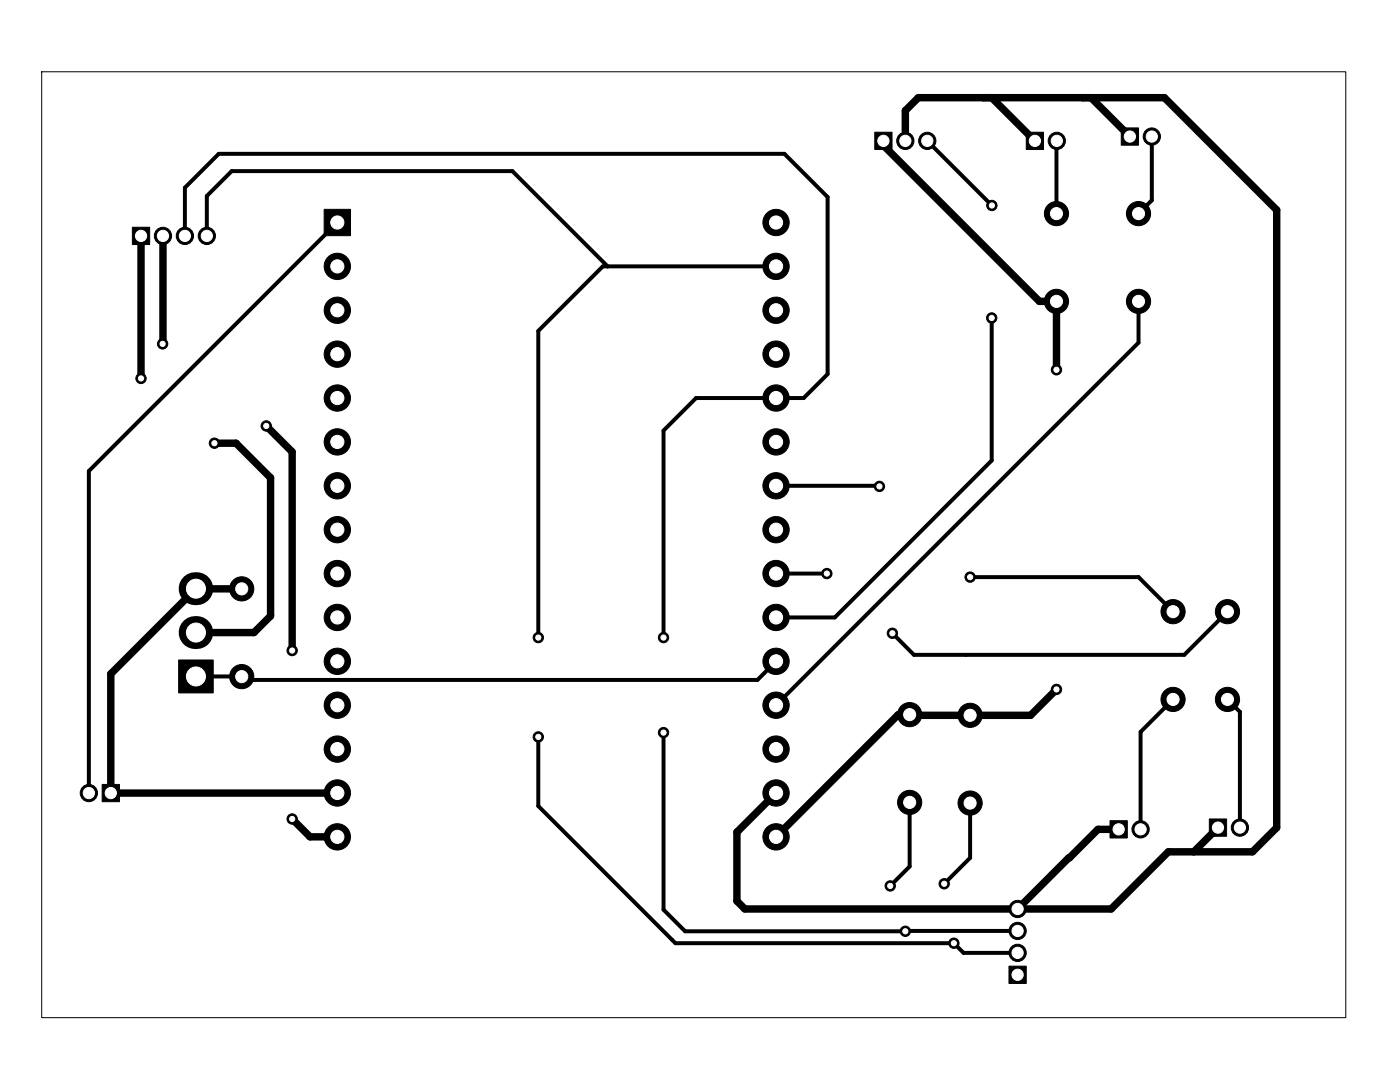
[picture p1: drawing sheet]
<svg xmlns="http://www.w3.org/2000/svg" width="81mm" height="62mm" viewBox="0 0 81 62" stroke-linecap="round" stroke-linejoin="round" font-family="sans-serif">
<path d="M2.4 4.2h75.5v54.7h-75.5z" fill="none" stroke="#000" stroke-width=".06"/>
<g fill="#000" stroke="#000" stroke-width=".06">
<path d="M7.7 13.2h1v1h-1zM18.8 12.1h1.5v1.5h-1.5zM50.6 7.7h1v1h-1zM59.4 7.7h1v1h-1zM64.9 7.4h1v1h-1zM5.9 45.4h1v1h-1zM10.3 38.2h2v1.9h-2zM58.4 55.9h1v1h-1zM64.3 47.5h1v1h-1zM70 47.4h1v1h-1z"/>
<circle cx="8.2" cy="13.7" r=".32"/>
<circle cx="9.4" cy="19.9" r=".3"/>
<circle cx="9.4" cy="13.7" r=".5"/>
<circle cx="9.4" cy="13.7" r=".32"/>
<circle cx="10.7" cy="13.7" r=".5"/>
<circle cx="10.7" cy="13.7" r=".32"/>
<circle cx="12" cy="13.7" r=".5"/>
<circle cx="12" cy="13.7" r=".32"/>
<circle cx="19.5" cy="18" r=".76"/>
<circle cx="19.5" cy="15.4" r=".76"/>
<circle cx="19.5" cy="15.4" r=".38"/>
<circle cx="19.5" cy="12.9" r=".38"/>
<circle cx="19.5" cy="18" r=".38"/>
<circle cx="44.9" cy="15.4" r=".76"/>
<circle cx="44.9" cy="18" r=".76"/>
<circle cx="44.9" cy="12.9" r=".76"/>
<circle cx="44.9" cy="18" r=".38"/>
<circle cx="44.9" cy="15.4" r=".38"/>
<circle cx="44.9" cy="12.9" r=".38"/>
<circle cx="51.1" cy="8.2" r=".33"/>
<circle cx="52.4" cy="8.2" r=".5"/>
<circle cx="52.4" cy="8.2" r=".33"/>
<circle cx="53.7" cy="8.2" r=".5"/>
<circle cx="53.7" cy="8.2" r=".33"/>
<circle cx="57.4" cy="18.4" r=".3"/>
<circle cx="57.4" cy="11.9" r=".3"/>
<circle cx="59.9" cy="8.2" r=".32"/>
<circle cx="61.2" cy="12.4" r=".7"/>
<circle cx="61.2" cy="17.4" r=".7"/>
<circle cx="61.2" cy="12.4" r=".35"/>
<circle cx="61.2" cy="17.4" r=".35"/>
<circle cx="61.2" cy="8.2" r=".5"/>
<circle cx="61.2" cy="8.2" r=".32"/>
<circle cx="65.4" cy="7.9" r=".33"/>
<circle cx="65.9" cy="12.4" r=".7"/>
<circle cx="65.9" cy="17.4" r=".7"/>
<circle cx="65.9" cy="17.4" r=".35"/>
<circle cx="65.9" cy="12.4" r=".35"/>
<circle cx="66.7" cy="7.9" r=".5"/>
<circle cx="66.7" cy="7.9" r=".33"/>
<circle cx="8.2" cy="21.9" r=".3"/>
<circle cx="11.3" cy="34.1" r=".55"/>
<circle cx="11.3" cy="39.2" r=".55"/>
<circle cx="11.3" cy="36.6" r=".55"/>
<circle cx="12.4" cy="25.7" r=".3"/>
<circle cx="14" cy="39.2" r=".7"/>
<circle cx="14" cy="34.1" r=".7"/>
<circle cx="14" cy="39.2" r=".35"/>
<circle cx="14" cy="34.1" r=".35"/>
<circle cx="15.4" cy="24.7" r=".3"/>
<circle cx="16.9" cy="37.7" r=".3"/>
<circle cx="19.5" cy="35.7" r=".76"/>
<circle cx="19.5" cy="33.2" r=".76"/>
<circle cx="19.5" cy="28.1" r=".76"/>
<circle cx="19.5" cy="30.7" r=".76"/>
<circle cx="19.5" cy="20.5" r=".76"/>
<circle cx="19.5" cy="23" r=".76"/>
<circle cx="19.5" cy="25.6" r=".76"/>
<circle cx="19.5" cy="38.3" r=".76"/>
<circle cx="19.5" cy="20.5" r=".38"/>
<circle cx="19.5" cy="33.2" r=".38"/>
<circle cx="19.5" cy="28.1" r=".38"/>
<circle cx="19.5" cy="30.7" r=".38"/>
<circle cx="19.5" cy="23" r=".38"/>
<circle cx="19.5" cy="38.3" r=".38"/>
<circle cx="19.5" cy="25.6" r=".38"/>
<circle cx="19.5" cy="35.7" r=".38"/>
<circle cx="31.2" cy="36.9" r=".3"/>
<circle cx="38.4" cy="36.9" r=".3"/>
<circle cx="44.9" cy="38.3" r=".76"/>
<circle cx="44.9" cy="23" r=".76"/>
<circle cx="44.9" cy="35.7" r=".76"/>
<circle cx="44.9" cy="20.5" r=".76"/>
<circle cx="44.9" cy="25.6" r=".76"/>
<circle cx="44.9" cy="28.1" r=".76"/>
<circle cx="44.9" cy="33.2" r=".76"/>
<circle cx="44.9" cy="30.7" r=".76"/>
<circle cx="44.9" cy="25.6" r=".38"/>
<circle cx="44.9" cy="38.3" r=".38"/>
<circle cx="44.9" cy="33.2" r=".38"/>
<circle cx="44.9" cy="20.5" r=".38"/>
<circle cx="44.9" cy="35.7" r=".38"/>
<circle cx="44.9" cy="28.1" r=".38"/>
<circle cx="44.9" cy="30.7" r=".38"/>
<circle cx="44.9" cy="23" r=".38"/>
<circle cx="47.9" cy="33.2" r=".3"/>
<circle cx="50.9" cy="28.2" r=".3"/>
<circle cx="51.7" cy="36.7" r=".3"/>
<circle cx="56.2" cy="33.4" r=".3"/>
<circle cx="61.2" cy="39.9" r=".3"/>
<circle cx="61.2" cy="21.4" r=".3"/>
<circle cx="67.9" cy="35.4" r=".7"/>
<circle cx="67.9" cy="35.4" r=".35"/>
<circle cx="71.1" cy="35.4" r=".7"/>
<circle cx="71.1" cy="35.4" r=".35"/>
<circle cx="5.1" cy="45.9" r=".5"/>
<circle cx="5.1" cy="45.9" r=".32"/>
<circle cx="6.4" cy="45.9" r=".32"/>
<circle cx="16.9" cy="47.4" r=".3"/>
<circle cx="19.5" cy="45.9" r=".76"/>
<circle cx="19.5" cy="40.8" r=".76"/>
<circle cx="19.5" cy="48.4" r=".76"/>
<circle cx="19.5" cy="43.4" r=".76"/>
<circle cx="19.5" cy="48.4" r=".38"/>
<circle cx="19.5" cy="40.8" r=".38"/>
<circle cx="19.5" cy="45.9" r=".38"/>
<circle cx="19.5" cy="43.4" r=".38"/>
<circle cx="31.2" cy="42.7" r=".3"/>
<circle cx="38.4" cy="42.4" r=".3"/>
<circle cx="44.9" cy="45.9" r=".76"/>
<circle cx="44.9" cy="43.4" r=".76"/>
<circle cx="44.9" cy="40.8" r=".76"/>
<circle cx="44.9" cy="48.4" r=".76"/>
<circle cx="44.9" cy="45.9" r=".38"/>
<circle cx="44.9" cy="48.4" r=".38"/>
<circle cx="44.9" cy="43.4" r=".38"/>
<circle cx="44.9" cy="40.8" r=".38"/>
<circle cx="51.5" cy="51.3" r=".3"/>
<circle cx="52.4" cy="53.9" r=".3"/>
<circle cx="52.7" cy="41.4" r=".35"/>
<circle cx="52.7" cy="46.4" r=".35"/>
<circle cx="52.7" cy="41.4" r=".7"/>
<circle cx="52.7" cy="46.4" r=".7"/>
<circle cx="54.7" cy="51.2" r=".3"/>
<circle cx="55.2" cy="54.6" r=".3"/>
<circle cx="56.2" cy="41.4" r=".35"/>
<circle cx="56.2" cy="46.5" r=".35"/>
<circle cx="56.2" cy="41.4" r=".7"/>
<circle cx="56.2" cy="46.5" r=".7"/>
<circle cx="58.9" cy="52.6" r=".5"/>
<circle cx="58.9" cy="53.9" r=".5"/>
<circle cx="58.9" cy="55.2" r=".5"/>
<circle cx="58.9" cy="56.4" r=".32"/>
<circle cx="58.9" cy="55.2" r=".32"/>
<circle cx="58.9" cy="53.9" r=".32"/>
<circle cx="58.9" cy="52.6" r=".32"/>
<circle cx="64.8" cy="48" r=".33"/>
<circle cx="66" cy="48" r=".5"/>
<circle cx="66" cy="48" r=".33"/>
<circle cx="67.9" cy="40.5" r=".7"/>
<circle cx="67.9" cy="40.5" r=".35"/>
<circle cx="70.5" cy="47.9" r=".32"/>
<circle cx="71.1" cy="40.5" r=".7"/>
<circle cx="71.1" cy="40.5" r=".35"/>
<circle cx="71.8" cy="47.9" r=".5"/>
<circle cx="71.8" cy="47.9" r=".32"/>
</g>
<path d="M11.3 36.6h.1M11.3 34.1h.1" fill="none" stroke="#000" stroke-width="1.9"/>
<g fill="none" stroke="#000" stroke-width=".43">
<path d="M8.2 13.7v8.2M9.4 13.7v6.2M9.4 19.9h.1M51.1 8.2v.2l9.1 9h1v4M52.4 8.2v-1.8l.8-.7h14.2l6.5 6.5v35.7l-1.4 1.4h-4.9l-3.3 3.3h-21.2l-.4-.4v-4l2.2-2.3M57.4 5.7l2.5 2.5M63.2 5.7l2.2 2.2M12.4 25.7h1.3l2 2v8l-1 .9h-3.4M14 34.1h-2.7l-4.9 4.9v6.9h13.1M15.4 24.7l1.5 1.5v11.5M61.2 39.9l-1.5 1.5h-7.7l-7.1 7M16.9 47.4l1 1h1.6"/>
<path d="M19.5 45.9h.1M64.8 48h-1.2l-4.7 4.6M70.5 47.9l-1.4 1.4"/>
</g>
<g fill="none" stroke="#000" stroke-width=".23">
<path d="M10.7 13.7v-2.8l2-2h32.7l2.5 2.5v10.3l-1.4 1.3h-6.2l-1.9 1.9v12M12 13.7v-2.4l1.4-1.4h16.3l5.5 5.5M19.5 12.9l-14.4 14.4v18.6M44.9 15.4h-10l-3.7 3.8v17.7M53.7 8.2l3.7 3.7M57.4 18.4v8.3l-9.1 9h-3.4M61.2 8.2v4.2M61.2 8.2h.1M65.9 17.4v2.4l-21 21M66.7 7.9v3.7l-.8 .8M44.9 38.3l-1 1.1h-29.7l-.2-.2h-2.7M44.9 33.2h3"/>
<path d="M44.9 28.1l6 .1M56.2 33.4h9.7l2 2M71.1 35.4l-2.5 2.5h-15.7l-1.2-1.2M31.2 42.7v4l7.9 7.9h16.1l.6 .6h3.1M38.4 42.4v10.3l1.3 1.2h19.2M52.7 46.4v3.8l-1.3 1.2M56.2 46.5v3.2l-1.5 1.5M67.9 40.5l-1.9 1.9v5.6M71.1 40.5l.7 .7v6.7"/>
</g>
<g fill="#fff" stroke="#fff" stroke-width=".06">
<circle cx="38.4" cy="36.9" r=".15"/>
<circle cx="38.4" cy="42.4" r=".15"/>
<circle cx="51.5" cy="51.3" r=".15"/>
<circle cx="52.4" cy="53.9" r=".15"/>
<circle cx="31.2" cy="36.9" r=".15"/>
<circle cx="31.2" cy="42.7" r=".15"/>
<circle cx="54.7" cy="51.2" r=".15"/>
<circle cx="55.2" cy="54.6" r=".15"/>
<circle cx="8.2" cy="21.9" r=".15"/>
<circle cx="12.4" cy="25.7" r=".15"/>
<circle cx="51.7" cy="36.7" r=".15"/>
<circle cx="47.9" cy="33.2" r=".15"/>
<circle cx="56.2" cy="33.4" r=".15"/>
<circle cx="50.9" cy="28.2" r=".15"/>
<circle cx="61.2" cy="39.9" r=".15"/>
<circle cx="61.2" cy="21.4" r=".15"/>
<circle cx="57.4" cy="18.4" r=".15"/>
<circle cx="57.4" cy="11.9" r=".15"/>
<circle cx="9.4" cy="19.9" r=".15"/>
<circle cx="16.9" cy="37.7" r=".15"/>
<circle cx="16.9" cy="47.4" r=".15"/>
<circle cx="15.4" cy="24.7" r=".15"/>
<circle cx="71.1" cy="35.4" r=".35"/>
<circle cx="71.1" cy="40.5" r=".35"/>
<circle cx="67.9" cy="35.4" r=".35"/>
<circle cx="67.9" cy="40.5" r=".35"/>
<circle cx="65.9" cy="17.4" r=".35"/>
<circle cx="65.9" cy="12.4" r=".35"/>
<circle cx="6.4" cy="45.9" r=".32"/>
<circle cx="5.1" cy="45.9" r=".32"/>
<circle cx="11.3" cy="39.2" r=".55"/>
<circle cx="11.3" cy="36.6" r=".55"/>
<circle cx="11.3" cy="34.1" r=".55"/>
<circle cx="56.2" cy="46.5" r=".35"/>
<circle cx="56.2" cy="41.4" r=".35"/>
<circle cx="14" cy="34.1" r=".35"/>
<circle cx="14" cy="39.2" r=".35"/>
<circle cx="59.9" cy="8.2" r=".32"/>
<circle cx="61.2" cy="8.2" r=".32"/>
<circle cx="58.9" cy="56.4" r=".32"/>
<circle cx="58.9" cy="55.2" r=".32"/>
<circle cx="58.9" cy="53.9" r=".32"/>
<circle cx="58.9" cy="52.6" r=".32"/>
<circle cx="52.7" cy="46.4" r=".35"/>
<circle cx="52.7" cy="41.4" r=".35"/>
<circle cx="51.1" cy="8.2" r=".33"/>
<circle cx="52.4" cy="8.2" r=".33"/>
<circle cx="53.7" cy="8.2" r=".33"/>
<circle cx="61.2" cy="17.4" r=".35"/>
<circle cx="61.2" cy="12.4" r=".35"/>
<circle cx="8.2" cy="13.7" r=".32"/>
<circle cx="9.4" cy="13.7" r=".32"/>
<circle cx="10.7" cy="13.7" r=".32"/>
<circle cx="12" cy="13.7" r=".32"/>
<circle cx="19.5" cy="12.9" r=".38"/>
<circle cx="19.5" cy="15.4" r=".38"/>
<circle cx="19.5" cy="18" r=".38"/>
<circle cx="19.5" cy="20.5" r=".38"/>
<circle cx="19.5" cy="23" r=".38"/>
<circle cx="19.5" cy="25.6" r=".38"/>
<circle cx="19.5" cy="28.1" r=".38"/>
<circle cx="19.5" cy="30.7" r=".38"/>
<circle cx="19.5" cy="33.2" r=".38"/>
<circle cx="19.5" cy="35.7" r=".38"/>
<circle cx="19.5" cy="38.3" r=".38"/>
<circle cx="19.5" cy="40.8" r=".38"/>
<circle cx="19.5" cy="43.4" r=".38"/>
<circle cx="19.5" cy="45.9" r=".38"/>
<circle cx="19.5" cy="48.4" r=".38"/>
<circle cx="44.9" cy="48.4" r=".38"/>
<circle cx="44.9" cy="45.9" r=".38"/>
<circle cx="44.9" cy="43.4" r=".38"/>
<circle cx="44.9" cy="40.8" r=".38"/>
<circle cx="44.9" cy="38.3" r=".38"/>
<circle cx="44.9" cy="35.7" r=".38"/>
<circle cx="44.9" cy="33.2" r=".38"/>
<circle cx="44.9" cy="30.7" r=".38"/>
<circle cx="44.9" cy="28.1" r=".38"/>
<circle cx="44.9" cy="25.6" r=".38"/>
<circle cx="44.9" cy="23" r=".38"/>
<circle cx="44.9" cy="20.5" r=".38"/>
<circle cx="44.9" cy="18" r=".38"/>
<circle cx="44.9" cy="15.4" r=".38"/>
<circle cx="44.9" cy="12.9" r=".38"/>
<circle cx="64.8" cy="48" r=".33"/>
<circle cx="66" cy="48" r=".33"/>
<circle cx="65.4" cy="7.9" r=".33"/>
<circle cx="66.7" cy="7.9" r=".33"/>
<circle cx="70.5" cy="47.9" r=".32"/>
<circle cx="71.8" cy="47.9" r=".32"/>
</g>
</svg>
